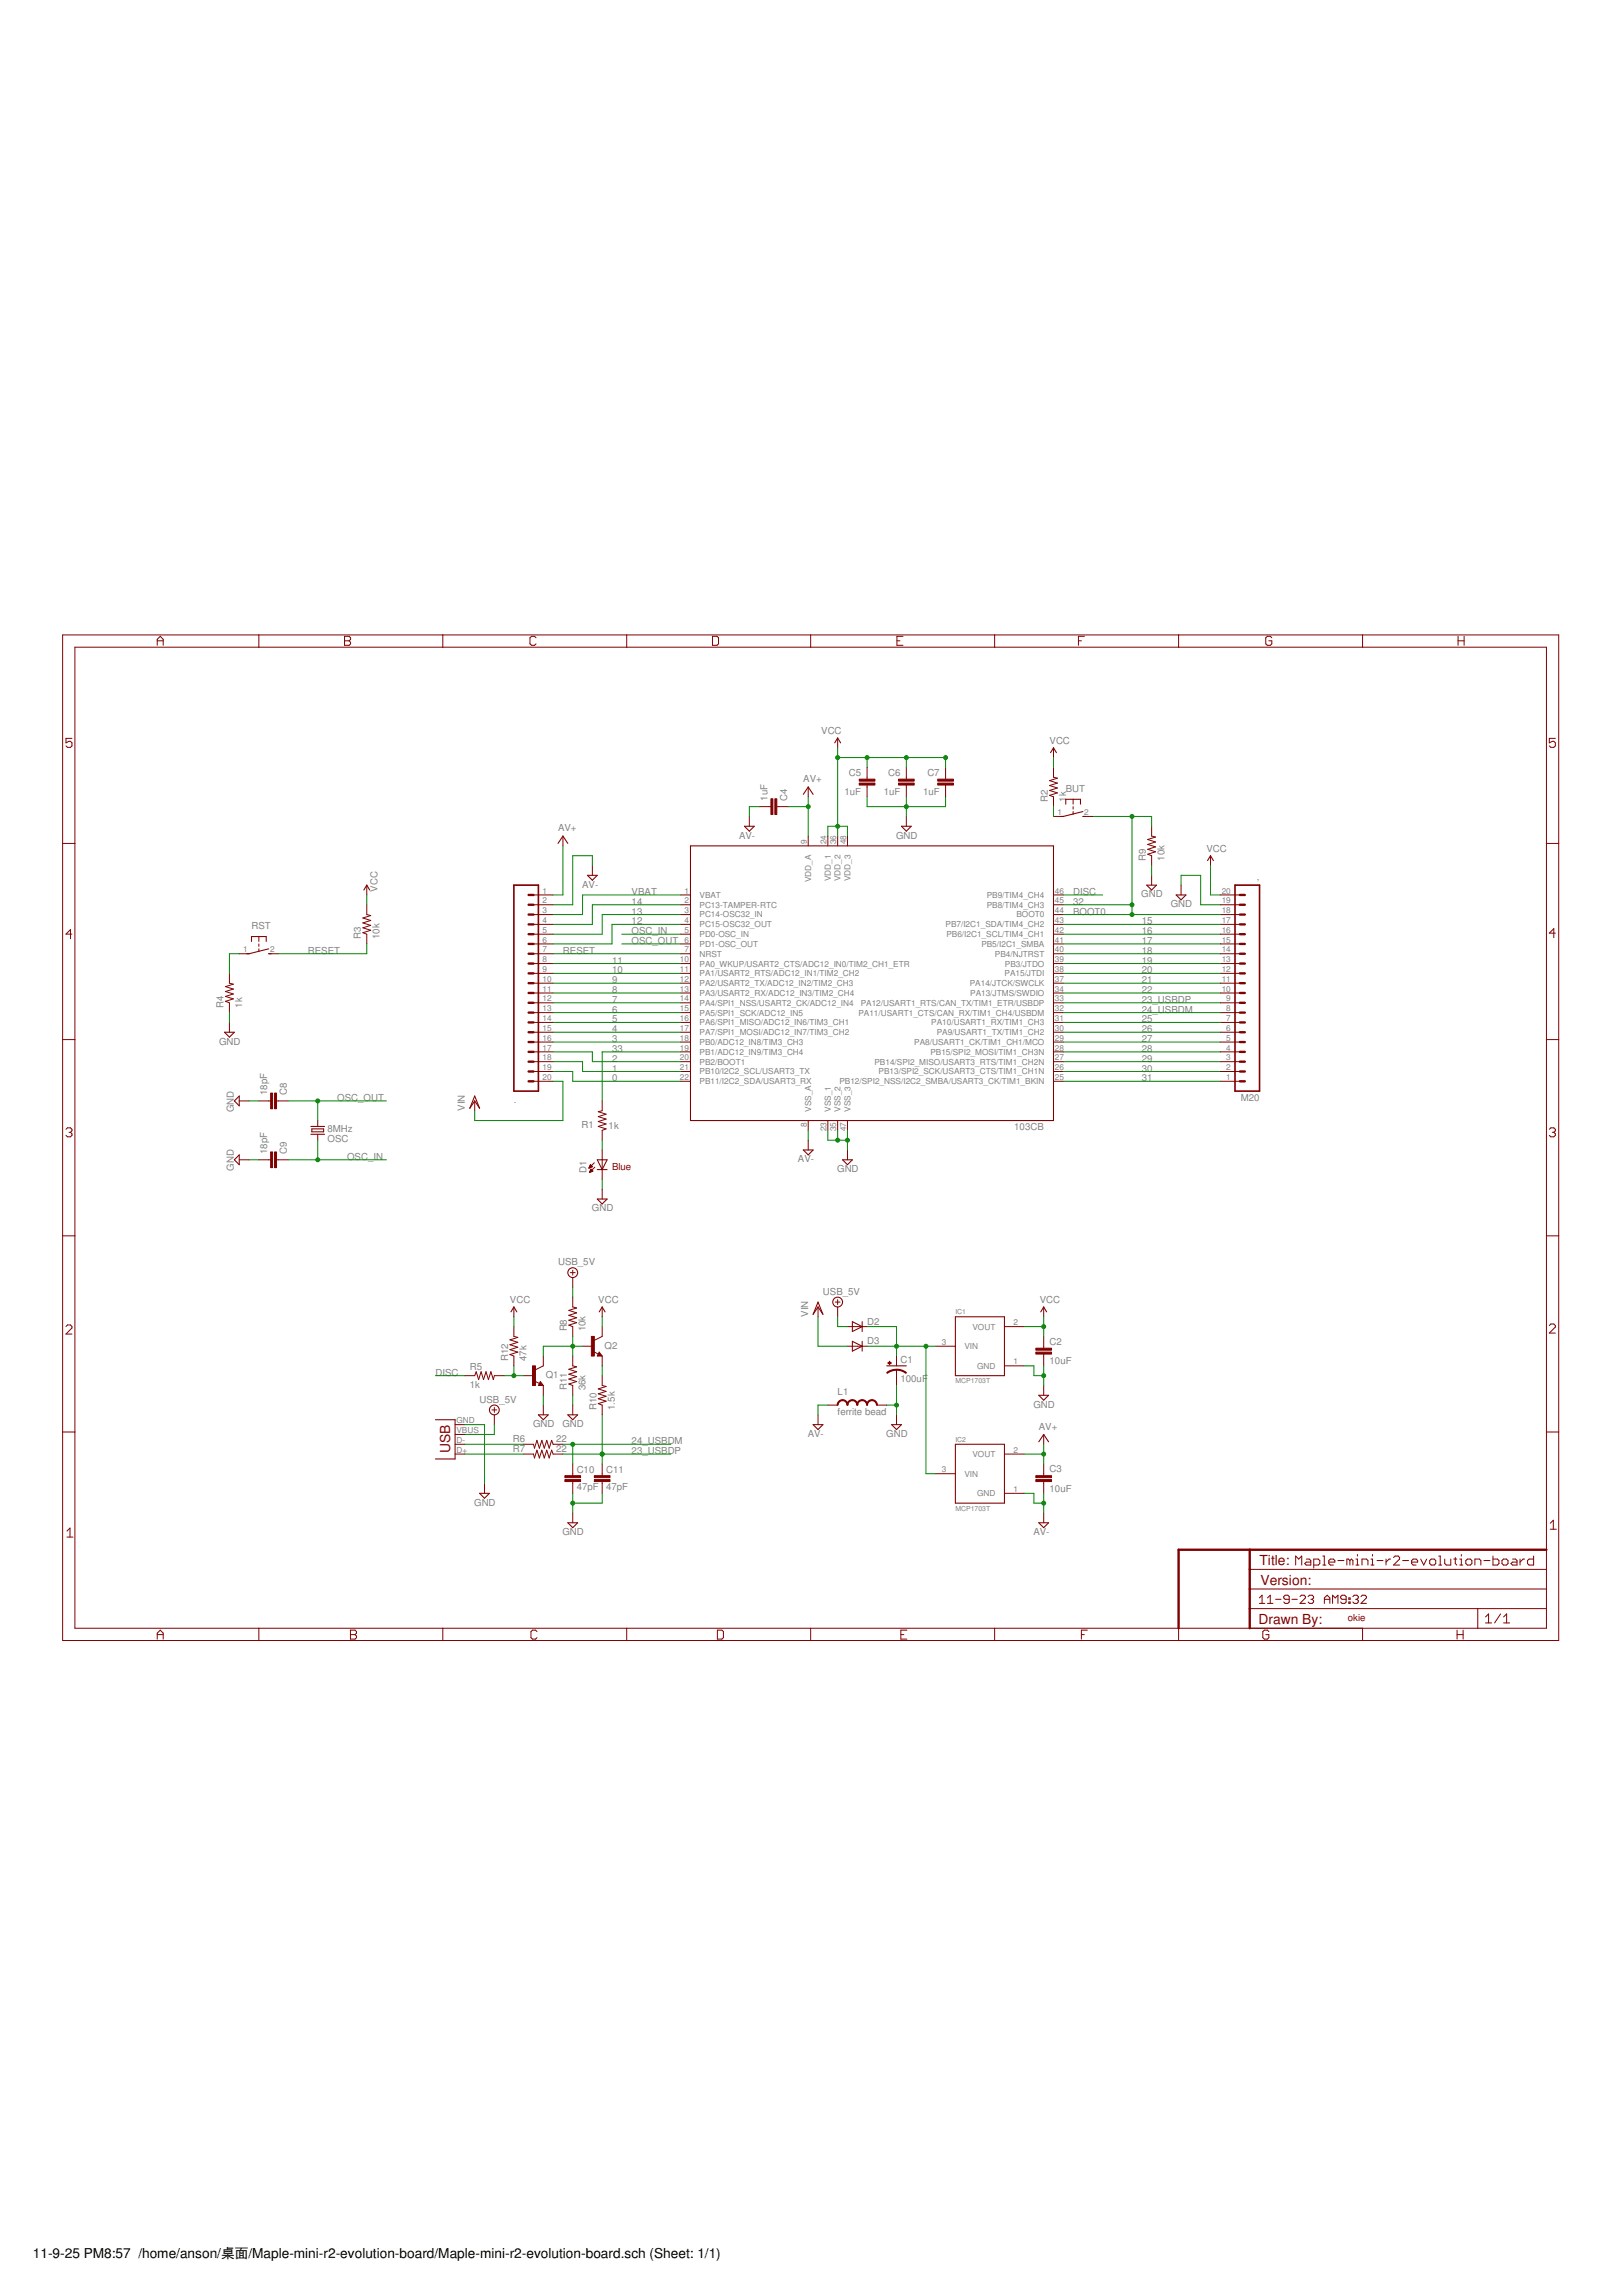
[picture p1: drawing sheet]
<svg xmlns="http://www.w3.org/2000/svg" width="420mm" height="594mm" viewBox="0 0 420 594" stroke-linecap="round" stroke-linejoin="round" font-family="sans-serif">
<defs><g id="words">
<g font-size="3.6" fill="#800000">
<text x="116.5" y="376.2" transform="rotate(-90 116.5 376.2)">USB</text>
<text x="326.1" y="405.1">Title:</text>
<text x="326.3" y="410.2">Version:</text>
<text x="325.8" y="420.3">Drawn By:</text>
</g>
<text font-size="3.5" x="8.5" y="584.6">11-9-25 PM8:57 /home/anson/桌面/Maple-mini-r2-evolution-board/Maple-mini-r2-evolution-board.sch (Sheet: 1/1)</text>
<g font-size="2.5" fill="#808080">
<text x="212.6" y="190">VCC</text>
<text x="271.7" y="192.5">VCC</text>
<text x="208" y="202.5">AV+</text>
<text x="219.7" y="200.8">C5</text>
<text x="229.9" y="200.8">C6</text>
<text x="240.1" y="200.8">C7</text>
<text x="198.7" y="207.3" transform="rotate(-90 198.7 207.3)">1uF</text>
<text x="203.8" y="207.3" transform="rotate(-90 203.8 207.3)">C4</text>
<text x="218.6" y="205.9">1uF</text>
<text x="228.8" y="205.9">1uF</text>
<text x="238.9" y="205.9">1uF</text>
<text x="271.2" y="207.5" transform="rotate(-90 271.2 207.5)">R2</text>
<text x="275.9" y="205">BUT</text>
<text x="276" y="207.5" transform="rotate(-90 276 207.5)">1k</text>
<text x="144.5" y="215.1">AV+</text>
<text x="191.3" y="217.1">AV-</text>
<text x="232" y="217.1">GND</text>
<text x="312.3" y="220.5">VCC</text>
<text x="296.6" y="222.8" transform="rotate(-90 296.6 222.8)">R9</text>
<text x="301.4" y="222.8" transform="rotate(-90 301.4 222.8)">10k</text>
<text x="325.4" y="227.8">,</text>
<text x="97.7" y="230.8" transform="rotate(-90 97.7 230.8)">VCC</text>
<text x="150.7" y="229.8">AV-</text>
<text x="163.5" y="231.7">VBAT</text>
<text x="277.8" y="231.7">DISC</text>
<text x="295.5" y="232.3">GND</text>
<text x="163.5" y="239.3">12</text>
<text x="163.5" y="236.7">13</text>
<text x="163.5" y="234.2">14</text>
<text x="277.8" y="236.7">BOOT0</text>
<text x="277.8" y="234.2">32</text>
<text x="295.6" y="239.3">15</text>
<text x="303.1" y="234.8">GND</text>
<text x="65.1" y="240.5">RST</text>
<text x="93.4" y="243.1" transform="rotate(-90 93.4 243.1)">R3</text>
<text x="98.2" y="243.1" transform="rotate(-90 98.2 243.1)">10k</text>
<text x="163.5" y="241.8">OSC_IN</text>
<text x="163.5" y="244.4">OSC_OUT</text>
<text x="295.6" y="241.8">16</text>
<text x="295.6" y="244.4">17</text>
<text x="79.7" y="246.9">RESET</text>
<text x="145.7" y="246.9">RESET</text>
<text x="158.4" y="252">10</text>
<text x="158.4" y="249.4">11</text>
<text x="295.6" y="246.9">18</text>
<text x="295.6" y="249.4">19</text>
<text x="295.6" y="252">20</text>
<text x="158.4" y="257.1">8</text>
<text x="158.4" y="254.5">9</text>
<text x="295.6" y="254.5">21</text>
<text x="295.6" y="257.1">22</text>
<text x="57.9" y="260.9" transform="rotate(-90 57.9 260.9)">R4</text>
<text x="62.7" y="260.9" transform="rotate(-90 62.7 260.9)">1k</text>
<text x="158.4" y="262.1">6</text>
<text x="158.4" y="259.6">7</text>
<text x="295.6" y="259.6">23_USBDP</text>
<text x="295.6" y="262.1">24_USBDM</text>
<text x="158.4" y="269.7">3</text>
<text x="158.4" y="267.2">4</text>
<text x="158.4" y="264.7">5</text>
<text x="295.6" y="264.7">25</text>
<text x="295.6" y="267.2">26</text>
<text x="295.6" y="269.7">27</text>
<text x="56.7" y="270.4">GND</text>
<text x="158.4" y="272.3">33</text>
<text x="158.4" y="274.8">2</text>
<text x="295.6" y="272.3">28</text>
<text x="295.6" y="274.8">29</text>
<text x="158.4" y="279.9">0</text>
<text x="158.4" y="277.4">1</text>
<text x="295.6" y="277.4">30</text>
<text x="295.6" y="279.9">31</text>
<text x="60.5" y="287.9" transform="rotate(-90 60.5 287.9)">GND</text>
<text x="69.2" y="283.5" transform="rotate(-90 69.2 283.5)">18pF</text>
<text x="74.2" y="283.5" transform="rotate(-90 74.2 283.5)">C8</text>
<text x="87.3" y="285">OSC_OUT</text>
<text x="120.3" y="287.5" transform="rotate(-90 120.3 287.5)">VIN</text>
<text x="133" y="285.5">.</text>
<text x="321.2" y="285">M20</text>
<text x="84.8" y="293.1">8MHz</text>
<text x="150.6" y="292.1">R1</text>
<text x="157.6" y="292.4">1k</text>
<text x="262.6" y="292.6">103CB</text>
<text x="69.2" y="298.7" transform="rotate(-90 69.2 298.7)">18pF</text>
<text x="74.2" y="298.7" transform="rotate(-90 74.2 298.7)">C9</text>
<text x="84.8" y="295.7">OSC</text>
<text x="60.5" y="303.1" transform="rotate(-90 60.5 303.1)">GND</text>
<text x="89.9" y="300.2">OSC_IN</text>
<text x="151.8" y="303.7" transform="rotate(-90 151.8 303.7)">D1</text>
<text x="206.6" y="300.9">AV-</text>
<text x="216.7" y="303.4">GND</text>
<text x="153.2" y="313.6">GND</text>
<text x="144.5" y="327.5">USB_5V</text>
<text x="213" y="335.1">USB_5V</text>
<text x="132" y="337.3">VCC</text>
<text x="154.9" y="337.3">VCC</text>
<text x="209.2" y="340.9" transform="rotate(-90 209.2 340.9)">VIN</text>
<text x="269.2" y="337.3">VCC</text>
<text x="146.8" y="344.7" transform="rotate(-90 146.8 344.7)">R8</text>
<text x="151.6" y="344.7" transform="rotate(-90 151.6 344.7)">10k</text>
<text x="224.5" y="342.9">D2</text>
<text x="224.5" y="348">D3</text>
<text x="131.5" y="352.3" transform="rotate(-90 131.5 352.3)">R12</text>
<text x="136.3" y="352.3" transform="rotate(-90 136.3 352.3)">47k</text>
<text x="156.5" y="349.1">Q2</text>
<text x="233.1" y="352.9">C1</text>
<text x="271.7" y="353.2">10uF</text>
<text x="271.7" y="348.1">C2</text>
<text x="112.7" y="356.1">DISC</text>
<text x="121.6" y="359.4">1k</text>
<text x="121.6" y="354.6">R5</text>
<text x="141.3" y="356.7">Q1</text>
<text x="146.8" y="359.9" transform="rotate(-90 146.8 359.9)">R11</text>
<text x="151.6" y="359.9" transform="rotate(-90 151.6 359.9)">36k</text>
<text x="233.1" y="357.7">100uF</text>
<text x="124.2" y="363.1">USB_5V</text>
<text x="154.4" y="365" transform="rotate(-90 154.4 365)">R10</text>
<text x="159.2" y="365" transform="rotate(-90 159.2 365)">1.5k</text>
<text x="216.9" y="361.2">L1</text>
<text x="267.5" y="364.3">GND</text>
<text x="138" y="369.4">GND</text>
<text x="145.6" y="369.4">GND</text>
<text x="209.1" y="372">AV-</text>
<text x="216.9" y="366.2">ferrite bead</text>
<text x="229.4" y="372">GND</text>
<text x="268.9" y="370.1">AV+</text>
<text x="132.8" y="373.4">R6</text>
<text x="132.8" y="375.9">R7</text>
<text x="144" y="373.4">22</text>
<text x="144" y="375.9">22</text>
<text x="163.5" y="376.4">23_USBDP</text>
<text x="163.5" y="373.9">24_USBDM</text>
<text x="149.3" y="381.4">C10</text>
<text x="156.9" y="381.4">C11</text>
<text x="271.7" y="381.1">C3</text>
<text x="122.8" y="389.7">GND</text>
<text x="149.3" y="385.7">47pF</text>
<text x="156.9" y="385.7">47pF</text>
<text x="271.7" y="386.2">10uF</text>
<text x="145.6" y="397.4">GND</text>
<text x="267.5" y="397.4">AV-</text>
</g>
<g font-size="2.5" fill="#800000">
<text x="158.4" y="302.8">Blue</text>
<text x="348.9" y="419.6">okie</text>
</g>
<g font-size="2.1" fill="#808080">
<text x="273.7" y="211">1</text>
<text x="280.7" y="211">2</text>
<text x="208.9" y="218.6" transform="rotate(-90 208.9 218.6)">9</text>
<text x="214" y="218.6" transform="rotate(-90 214 218.6)">24</text>
<text x="216.5" y="218.6" transform="rotate(-90 216.5 218.6)">36</text>
<text x="219" y="218.6" transform="rotate(-90 219 218.6)">48</text>
<text x="140.5" y="231.3">1</text>
<text x="140.5" y="233.8">2</text>
<text x="177.2" y="231.3">1</text>
<text x="177.2" y="233.8">2</text>
<text x="181.1" y="232.4">VBAT</text>
<text x="210" y="228.4" transform="rotate(-90 210 228.4)">VDD_A</text>
<text x="215.1" y="228.2" transform="rotate(-90 215.1 228.2)">VDD_1</text>
<text x="217.6" y="228.2" transform="rotate(-90 217.6 228.2)">VDD_2</text>
<text x="220.2" y="228.2" transform="rotate(-90 220.2 228.2)">VDD_3</text>
<text x="255.4" y="232.4">PB9/TIM4_CH4</text>
<text x="273.1" y="231.3">46</text>
<text x="273.1" y="233.8">45</text>
<text x="316.3" y="233.8">19</text>
<text x="316.3" y="231.3">20</text>
<text x="140.5" y="236.4">3</text>
<text x="140.5" y="238.9">4</text>
<text x="177.2" y="236.4">3</text>
<text x="177.2" y="238.9">4</text>
<text x="181.1" y="235">PC13-TAMPER-RTC</text>
<text x="181.1" y="237.5">PC14-OSC32_IN</text>
<text x="255.4" y="235">PB8/TIM4_CH3</text>
<text x="263.1" y="237.5">BOOT0</text>
<text x="273.1" y="238.9">43</text>
<text x="273.1" y="236.4">44</text>
<text x="316.3" y="238.9">17</text>
<text x="316.3" y="236.4">18</text>
<text x="140.5" y="241.5">5</text>
<text x="140.5" y="244">6</text>
<text x="177.2" y="244">6</text>
<text x="177.2" y="241.5">5</text>
<text x="181.1" y="245.1">PD1-OSC_OUT</text>
<text x="181.1" y="240">PC15-OSC32_OUT</text>
<text x="181.1" y="242.6">PD0-OSC_IN</text>
<text x="244.8" y="240">PB7/I2C1_SDA/TIM4_CH2</text>
<text x="245" y="242.6">PB6/I2C1_SCL/TIM4_CH1</text>
<text x="254" y="245.1">PB5/I2C1_SMBA</text>
<text x="273.1" y="244">41</text>
<text x="273.1" y="241.5">42</text>
<text x="316.3" y="244">15</text>
<text x="316.3" y="241.5">16</text>
<text x="62.9" y="246.5">1</text>
<text x="69.9" y="246.5">2</text>
<text x="140.5" y="246.5">7</text>
<text x="140.5" y="249.1">8</text>
<text x="140.5" y="251.6">9</text>
<text x="176" y="251.6">11</text>
<text x="176" y="249.1">10</text>
<text x="177.2" y="246.5">7</text>
<text x="181.1" y="250.2">PA0_WKUP/USART2_CTS/ADC12_IN0/TIM2_CH1_ETR</text>
<text x="181.1" y="247.7">NRST</text>
<text x="257.6" y="247.7">PB4/NJTRST</text>
<text x="260.2" y="250.2">PB3/JTDO</text>
<text x="273.1" y="246.5">40</text>
<text x="273.1" y="251.6">38</text>
<text x="273.1" y="249.1">39</text>
<text x="316.3" y="251.6">12</text>
<text x="316.3" y="249.1">13</text>
<text x="316.3" y="246.5">14</text>
<text x="140.5" y="254.2">10</text>
<text x="140.5" y="256.7">11</text>
<text x="176" y="254.2">12</text>
<text x="176" y="256.7">13</text>
<text x="181.1" y="252.7">PA1/USART2_RTS/ADC12_IN1/TIM2_CH2</text>
<text x="181.1" y="255.3">PA2/USART2_TX/ADC12_IN2/TIM2_CH3</text>
<text x="181.1" y="257.8">PA3/USART2_RX/ADC12_IN3/TIM2_CH4</text>
<text x="251.1" y="255.3">PA14/JTCK/SWCLK</text>
<text x="251.2" y="257.8">PA13/JTMS/SWDIO</text>
<text x="260.1" y="252.7">PA15/JTDI</text>
<text x="273.1" y="256.7">34</text>
<text x="273.1" y="254.2">37</text>
<text x="316.3" y="256.7">10</text>
<text x="316.3" y="254.2">11</text>
<text x="140.5" y="259.2">12</text>
<text x="140.5" y="261.8">13</text>
<text x="176" y="259.2">14</text>
<text x="176" y="261.8">15</text>
<text x="181.1" y="260.4">PA4/SPI1_NSS/USART2_CK/ADC12_IN4</text>
<text x="181.1" y="262.9">PA5/SPI1_SCK/ADC12_IN5</text>
<text x="222.2" y="262.9">PA11/USART1_CTS/CAN_RX/TIM1_CH4/USBDM</text>
<text x="222.8" y="260.4">PA12/USART1_RTS/CAN_TX/TIM1_ETR/USBDP</text>
<text x="273.1" y="261.8">32</text>
<text x="273.1" y="259.2">33</text>
<text x="317.5" y="261.8">8</text>
<text x="317.5" y="259.2">9</text>
<text x="140.5" y="264.3">14</text>
<text x="140.5" y="266.9">15</text>
<text x="140.5" y="269.4">16</text>
<text x="176" y="264.3">16</text>
<text x="176" y="266.9">17</text>
<text x="176" y="269.4">18</text>
<text x="181.1" y="265.4">PA6/SPI1_MISO/ADC12_IN6/TIM3_CH1</text>
<text x="181.1" y="268">PA7/SPI1_MOSI/ADC12_IN7/TIM3_CH2</text>
<text x="241.1" y="265.4">PA10/USART1_RX/TIM1_CH3</text>
<text x="242.5" y="268">PA9/USART1_TX/TIM1_CH2</text>
<text x="273.1" y="269.4">29</text>
<text x="273.1" y="264.3">31</text>
<text x="273.1" y="266.9">30</text>
<text x="317.5" y="269.4">5</text>
<text x="317.5" y="266.9">6</text>
<text x="317.5" y="264.3">7</text>
<text x="140.5" y="271.9">17</text>
<text x="140.5" y="274.5">18</text>
<text x="176" y="271.9">19</text>
<text x="176" y="274.5">20</text>
<text x="181.1" y="273">PB1/ADC12_IN9/TIM3_CH4</text>
<text x="181.1" y="275.6">PB2/BOOT1</text>
<text x="181.1" y="270.5">PB0/ADC12_IN8/TIM3_CH3</text>
<text x="226.4" y="275.6">PB14/SPI2_MISO/USART3_RTS/TIM1_CH2N</text>
<text x="236.7" y="270.5">PA8/USART1_CK/TIM1_CH1/MCO</text>
<text x="240.9" y="273">PB15/SPI2_MOSI/TIM1_CH3N</text>
<text x="273.1" y="271.9">28</text>
<text x="273.1" y="274.5">27</text>
<text x="317.5" y="274.5">3</text>
<text x="317.5" y="271.9">4</text>
<text x="140.5" y="277">19</text>
<text x="140.5" y="279.5">20</text>
<text x="176" y="277">21</text>
<text x="176" y="279.5">22</text>
<text x="181.1" y="278.1">PB10/I2C2_SCL/USART3_TX</text>
<text x="181.1" y="280.7">PB11/I2C2_SDA/USART3_RX</text>
<text x="217.3" y="280.7">PB12/SPI2_NSS/I2C2_SMBA/USART3_CK/TIM1_BKIN</text>
<text x="227.5" y="278.1">PB13/SPI2_SCK/USART3_CTS/TIM1_CH1N</text>
<text x="273.1" y="277">26</text>
<text x="273.1" y="279.5">25</text>
<text x="317.5" y="279.5">1</text>
<text x="317.5" y="277">2</text>
<text x="210" y="287.7" transform="rotate(-90 210 287.7)">VSS_A</text>
<text x="215.1" y="287.7" transform="rotate(-90 215.1 287.7)">VSS_1</text>
<text x="217.6" y="287.7" transform="rotate(-90 217.6 287.7)">VSS_2</text>
<text x="220.2" y="287.7" transform="rotate(-90 220.2 287.7)">VSS_3</text>
<text x="208.9" y="291.6" transform="rotate(-90 208.9 291.6)">8</text>
<text x="214" y="292.8" transform="rotate(-90 214 292.8)">23</text>
<text x="216.5" y="292.8" transform="rotate(-90 216.5 292.8)">35</text>
<text x="219" y="292.8" transform="rotate(-90 219 292.8)">47</text>
<text x="251.7" y="344.2">VOUT</text>
<text x="262.4" y="343">2</text>
<text x="243.8" y="348.1">3</text>
<text x="249.7" y="349.2">VIN</text>
<text x="262.4" y="353.2">1</text>
<text x="252.9" y="354.3">GND</text>
<text x="118.2" y="371">VBUS</text>
<text x="118.2" y="368.4">GND</text>
<text x="118.2" y="376.1">D+</text>
<text x="118.2" y="373.5">D-</text>
<text x="251.7" y="377.2">VOUT</text>
<text x="262.4" y="376.1">2</text>
<text x="243.8" y="381.1">3</text>
<text x="249.7" y="382.2">VIN</text>
<text x="252.9" y="387.3">GND</text>
<text x="262.4" y="386.2">1</text>
</g>
<g font-size="1.8" fill="#808080">
<text x="247.3" y="340.2">IC1</text>
<text x="247.3" y="358">MCP1703T</text>
<text x="247.3" y="373.2">IC2</text>
<text x="247.3" y="391">MCP1703T</text>
</g>
</g></defs>
<g fill="#800000" stroke="#800000" stroke-width=".26">
<path d="M148.3 384v2.6z"/>
<path d="M148.3 378.9v2.6z"/>
<path d="M148.3 383.5v.5z"/>
<path d="M148.3 381.5v.5z"/>
<path d="M155.9 384v2.6z"/>
<path d="M155.9 378.9v2.6z"/>
<path d="M155.9 383.5v.5z"/>
<path d="M155.9 381.5v.5z"/>
<path d="M155.9 302.8v2.5z"/>
<path d="M155.9 297.7v2.5z"/>
<path d="M155.9 300.2v2.6z"/>
<path d="M153.9 301l-1.4 1.4z"/>
<path d="M152.6 303.5l1.4-1.4z"/>
<path d="M152.8 301.5l-.3 .9z"/>
<path d="M152.8 301.5l.5 .5z"/>
<path d="M152.5 302.4l.8-.4z"/>
<path d="M152.5 302.3h.2z"/>
<path d="M152.6 302.1h.4z"/>
<path d="M152.6 302h.7z"/>
<path d="M152.7 301.9h.6z"/>
<path d="M152.7 301.8h.5z"/>
<path d="M152.8 301.7h.2z"/>
<path d="M153 302.6l-.4 .9z"/>
<path d="M153 302.6l.5 .5z"/>
<path d="M152.6 303.5l.9-.4z"/>
<path d="M152.7 303.4h.3z"/>
<path d="M152.7 303.2h.6z"/>
<path d="M152.8 303.1h.7z"/>
<path d="M152.8 303h.5z"/>
<path d="M152.9 302.9h.3z"/>
<path d="M152.9 302.8h.2z"/>
<path d="M155.9 285v2.5z"/>
<path d="M155.9 292.6v2.5z"/>
<path d="M155.9 292.6l1-.4z"/>
<path d="M154.9 291.6l2 .6z"/>
<path d="M154.9 291.6l2-.6z"/>
<path d="M154.9 290.3l2 .7z"/>
<path d="M154.9 290.3l2-.6z"/>
<path d="M154.9 289l2 .7z"/>
<path d="M154.9 289l2-.6z"/>
<path d="M154.9 287.8l2 .6z"/>
<path d="M154.9 287.8l1-.3z"/>
<path d="M135.6 373.9h2.5z"/>
<path d="M143.2 373.9h2.5z"/>
<path d="M142.8 372.8l.4 1.1z"/>
<path d="M142.8 372.8l-.6 2.1z"/>
<path d="M141.5 372.8l.7 2.1z"/>
<path d="M141.5 372.8l-.6 2.1z"/>
<path d="M140.3 372.8l.6 2.1z"/>
<path d="M140.3 372.8l-.7 2.1z"/>
<path d="M139 372.8l.6 2.1z"/>
<path d="M139 372.8l-.6 2.1z"/>
<path d="M138.1 373.9l.3 1z"/>
<path d="M135.6 376.4h2.5z"/>
<path d="M143.2 376.4h2.5z"/>
<path d="M142.8 375.4l.4 1z"/>
<path d="M142.8 375.4l-.6 2z"/>
<path d="M141.5 375.4l.7 2z"/>
<path d="M141.5 375.4l-.6 2z"/>
<path d="M140.3 375.4l.6 2z"/>
<path d="M140.3 375.4l-.7 2z"/>
<path d="M139 375.4l.6 2z"/>
<path d="M139 375.4l-.6 2z"/>
<path d="M138.1 376.4l.3 1z"/>
<path d="M117.8 376.4h2.6z"/>
<path d="M117.8 373.9h2.6z"/>
<path d="M117.8 371.3h2.6z"/>
<path d="M117.8 368.8h2.6z"/>
<path d="M150.8 348.5h2.5z"/>
<path d="M155.9 351v2.6z"/>
<path d="M155.9 343.4v2.5z"/>
<path d="M153.9 347l2-1.1z"/>
<path d="M155.1 350l.8 1z"/>
<path d="M154.6 351h1.3z"/>
<path d="M155.1 350l-.5 1z"/>
<path d="M153.7 349.9l1.2 .6z"/>
<path d="M135.6 356.1h2.5z"/>
<path d="M140.7 358.6v2.6z"/>
<path d="M140.7 351v2.6z"/>
<path d="M138.6 354.6l2.1-1z"/>
<path d="M139.9 357.6l.8 1z"/>
<path d="M139.4 358.6h1.3z"/>
<path d="M139.9 357.6l-.5 1z"/>
<path d="M138.4 357.5l1.3 .6z"/>
<path d="M155.9 338.3v2.6z"/>
<path d="M133 338.3v2.6z"/>
<path d="M155.9 356.1v2.5z"/>
<path d="M155.9 363.7v2.5z"/>
<path d="M154.9 363.3l1 .4z"/>
<path d="M154.9 363.3l2-.6z"/>
<path d="M154.9 362.1l2 .6z"/>
<path d="M154.9 362.1l2-.7z"/>
<path d="M154.9 360.8l2 .6z"/>
<path d="M154.9 360.8l2-.6z"/>
<path d="M154.9 359.5l2 .7z"/>
<path d="M154.9 359.5l2-.6z"/>
<path d="M155.9 358.6l1 .3z"/>
<path d="M148.3 351v2.6z"/>
<path d="M148.3 358.6v2.6z"/>
<path d="M147.3 358.3l1 .3z"/>
<path d="M147.3 358.3l2-.7z"/>
<path d="M147.3 357l2 .6z"/>
<path d="M147.3 357l2-.6z"/>
<path d="M147.3 355.7l2 .7z"/>
<path d="M147.3 355.7l2-.6z"/>
<path d="M147.3 354.5l2 .6z"/>
<path d="M147.3 354.5l2-.7z"/>
<path d="M148.3 353.6l1 .2z"/>
<path d="M148.3 335.8v2.5z"/>
<path d="M148.3 343.4v2.5z"/>
<path d="M147.3 343l1 .4z"/>
<path d="M147.3 343l2-.6z"/>
<path d="M147.3 341.8l2 .6z"/>
<path d="M147.3 341.8l2-.7z"/>
<path d="M147.3 340.5l2 .6z"/>
<path d="M147.3 340.5l2-.7z"/>
<path d="M147.3 339.2l2 .6z"/>
<path d="M147.3 339.2l2-.6z"/>
<path d="M148.3 338.3l1 .3z"/>
<path d="M133 343.4v2.5z"/>
<path d="M133 351v2.6z"/>
<path d="M132 350.6l1 .4z"/>
<path d="M132 350.6l2-.6z"/>
<path d="M132 349.4l2 .6z"/>
<path d="M132 349.4l2-.7z"/>
<path d="M132 348.1l2 .6z"/>
<path d="M132 348.1l2-.6z"/>
<path d="M132 346.8l2 .7z"/>
<path d="M132 346.8l2-.6z"/>
<path d="M133 345.9l1 .3z"/>
<path d="M128 356.1h2.5z"/>
<path d="M120.4 356.1h2.5z"/>
<path d="M123.3 355.1l-.4 1z"/>
<path d="M123.3 355.1l.6 2z"/>
<path d="M124.5 355.1l-.6 2z"/>
<path d="M124.5 355.1l.7 2z"/>
<path d="M125.8 355.1l-.6 2z"/>
<path d="M125.8 355.1l.6 2z"/>
<path d="M127.1 355.1l-.7 2z"/>
<path d="M127.1 355.1l.6 2z"/>
<path d="M128 356.1l-.3 1z"/>
<path d="M216.8 191v2.6z"/>
<path d="M95 229.1v2.6z"/>
<path d="M272.7 193.6v2.5z"/>
<path d="M148.3 330.7v2.5z"/>
<path d="M147.6 329.4h1.3z"/>
<path d="M148.3 328.8v1.3z"/>
<path d="M128 366.2v2.6z"/>
<path d="M127.3 365h1.3z"/>
<path d="M128 364.3v1.3z"/>
<path d="M242.2 348.5h5.1z"/>
<path d="M260 343.4h5.1z"/>
<path d="M260 353.6h5.1z"/>
<path d="M270.2 338.3v2.6z"/>
<path d="M216.8 338.3v2.6z"/>
<path d="M216.2 337.1h1.3z"/>
<path d="M216.8 336.4v1.3z"/>
<path d="M270.2 345.9v2.6z"/>
<path d="M270.2 351v2.6z"/>
<path d="M270.2 348.5v.5z"/>
<path d="M270.2 350.5v.5z"/>
<path d="M201.6 208.8h2.5z"/>
<path d="M196.5 208.8h2.6z"/>
<path d="M201.1 208.8h.5z"/>
<path d="M199.1 208.8h.5z"/>
<path d="M244.8 198.6v2.6z"/>
<path d="M244.8 203.7v2.6z"/>
<path d="M244.8 201.2v.5z"/>
<path d="M244.8 203.2v.5z"/>
<path d="M234.6 198.6v2.6z"/>
<path d="M234.6 203.7v2.6z"/>
<path d="M234.6 201.2v.5z"/>
<path d="M234.6 203.2v.5z"/>
<path d="M224.5 198.6v2.6z"/>
<path d="M224.5 203.7v2.6z"/>
<path d="M224.5 201.2v.5z"/>
<path d="M224.5 203.2v.5z"/>
<path d="M242.2 381.5h5.1z"/>
<path d="M260 376.4h5.1z"/>
<path d="M260 386.6h5.1z"/>
<path d="M270.2 378.9v2.6z"/>
<path d="M270.2 384v2.6z"/>
<path d="M270.2 381.5v.5z"/>
<path d="M270.2 383.5v.5z"/>
<path d="M270.2 371.3v2.6z"/>
<path d="M72.1 300.2h2.5z"/>
<path d="M67 300.2h2.6z"/>
<path d="M71.6 300.2h.5z"/>
<path d="M69.6 300.2h.5z"/>
<path d="M72.1 285h2.5z"/>
<path d="M67 285h2.6z"/>
<path d="M71.6 285h.5z"/>
<path d="M69.6 285h.5z"/>
<path d="M211.8 366.2v2.6z"/>
<path d="M270.2 391.6v2.6z"/>
<path d="M270.2 358.6v2.6z"/>
<path d="M59.4 264.7v2.5z"/>
<path d="M61.9 300.2h2.6z"/>
<path d="M61.9 285h2.6z"/>
<path d="M148.3 391.6v2.6z"/>
<path d="M125.4 384v2.6z"/>
<path d="M140.7 363.7v2.5z"/>
<path d="M148.3 363.7v2.5z"/>
<path d="M234.6 211.3v2.6z"/>
<path d="M194 211.3v2.6z"/>
<path d="M209.2 203.7v2.6z"/>
<path d="M272.7 244.3h2.6z"/>
<path d="M272.7 246.9h2.6z"/>
<path d="M272.7 239.3h2.6z"/>
<path d="M176.2 272.3h2.5z"/>
<path d="M272.7 269.7h2.6z"/>
<path d="M176.2 264.7h2.5z"/>
<path d="M176.2 274.8h2.5z"/>
<path d="M272.7 231.7h2.6z"/>
<path d="M214.3 290.1v2.5z"/>
<path d="M176.2 231.7h2.5z"/>
<path d="M176.2 277.4h2.5z"/>
<path d="M272.7 241.8h2.6z"/>
<path d="M176.2 267.2h2.5z"/>
<path d="M176.2 252h2.5z"/>
<path d="M176.2 254.5h2.5z"/>
<path d="M272.7 262.1h2.6z"/>
<path d="M176.2 257h2.5z"/>
<path d="M272.7 252h2.6z"/>
<path d="M216.8 290.1v2.5z"/>
<path d="M214.3 216.4v2.6z"/>
<path d="M272.7 259.6h2.6z"/>
<path d="M272.7 257h2.6z"/>
<path d="M176.2 259.6h2.5z"/>
<path d="M176.2 269.7h2.5z"/>
<path d="M272.7 264.7h2.6z"/>
<path d="M209.2 216.4v2.6z"/>
<path d="M176.2 249.4h2.5z"/>
<path d="M216.8 216.4v2.6z"/>
<path d="M219.4 290.1v2.5z"/>
<path d="M272.7 234.2h2.6z"/>
<path d="M272.7 267.2h2.6z"/>
<path d="M176.2 244.3h2.5z"/>
<path d="M272.7 272.3h2.6z"/>
<path d="M176.2 279.9h2.5z"/>
<path d="M272.7 249.4h2.6z"/>
<path d="M272.7 274.8h2.6z"/>
<path d="M272.7 277.4h2.6z"/>
<path d="M272.7 279.9h2.6z"/>
<path d="M176.2 262.1h2.5z"/>
<path d="M176.2 234.2h2.5z"/>
<path d="M272.7 254.5h2.6z"/>
<path d="M219.4 216.4v2.6z"/>
<path d="M209.2 290.1v2.5z"/>
<path d="M176.2 236.7h2.5z"/>
<path d="M176.2 239.3h2.5z"/>
<path d="M176.2 246.9h2.5z"/>
<path d="M272.7 236.7h2.6z"/>
<path d="M176.2 241.8h2.5z"/>
<path d="M138.1 231.7h5.1z"/>
<path d="M138.1 234.2h5.1z"/>
<path d="M138.1 236.7h5.1z"/>
<path d="M138.1 239.3h5.1z"/>
<path d="M138.1 241.8h5.1z"/>
<path d="M138.1 244.3h5.1z"/>
<path d="M138.1 246.9h5.1z"/>
<path d="M138.1 249.4h5.1z"/>
<path d="M138.1 252h5.1z"/>
<path d="M138.1 254.5h5.1z"/>
<path d="M138.1 257h5.1z"/>
<path d="M138.1 259.6h5.1z"/>
<path d="M138.1 262.1h5.1z"/>
<path d="M138.1 264.7h5.1z"/>
<path d="M138.1 267.2h5.1z"/>
<path d="M138.1 269.7h5.1z"/>
<path d="M138.1 272.3h5.1z"/>
<path d="M138.1 274.8h5.1z"/>
<path d="M138.1 277.4h5.1z"/>
<path d="M138.1 279.9h5.1z"/>
<path d="M315.9 279.9h5.1z"/>
<path d="M315.9 277.4h5.1z"/>
<path d="M315.9 274.8h5.1z"/>
<path d="M315.9 272.3h5.1z"/>
<path d="M315.9 269.7h5.1z"/>
<path d="M315.9 267.2h5.1z"/>
<path d="M315.9 264.7h5.1z"/>
<path d="M315.9 262.1h5.1z"/>
<path d="M315.9 259.6h5.1z"/>
<path d="M315.9 257h5.1z"/>
<path d="M315.9 254.5h5.1z"/>
<path d="M315.9 252h5.1z"/>
<path d="M315.9 249.4h5.1z"/>
<path d="M315.9 246.9h5.1z"/>
<path d="M315.9 244.3h5.1z"/>
<path d="M315.9 241.8h5.1z"/>
<path d="M315.9 239.3h5.1z"/>
<path d="M315.9 236.7h5.1z"/>
<path d="M315.9 234.2h5.1z"/>
<path d="M315.9 231.7h5.1z"/>
<path d="M219.4 297.7v2.5z"/>
<path d="M209.2 295.1v2.6z"/>
<path d="M313.4 221.5v2.5z"/>
<path d="M305.7 229.1v2.6z"/>
<path d="M145.7 216.4v2.6z"/>
<path d="M153.3 224v2.6z"/>
<path d="M232.1 366.2v2.6z"/>
<path d="M16.2 424.7h50.8z"/>
<path d="M67 424.7h47.6z"/>
<path d="M114.6 424.7h47.6z"/>
<path d="M162.2 424.7h47.7z"/>
<path d="M209.9 424.7h47.6z"/>
<path d="M257.5 424.7h47.6z"/>
<path d="M305.1 424.7h47.6z"/>
<path d="M352.7 424.7h50.8z"/>
<path d="M403.5 370.7v54z"/>
<path d="M403.5 319.9v50.8z"/>
<path d="M403.5 269.1v50.8z"/>
<path d="M403.5 218.3v50.8z"/>
<path d="M403.5 164.4v53.9z"/>
<path d="M114.6 164.4h47.6z"/>
<path d="M67 164.4h47.6z"/>
<path d="M16.2 164.4h50.8z"/>
<path d="M16.2 164.4v53.9z"/>
<path d="M16.2 218.3v50.8z"/>
<path d="M16.2 269.1v50.8z"/>
<path d="M16.2 319.9v50.8z"/>
<path d="M16.2 370.7v54z"/>
<path d="M19.4 421.5h47.6z"/>
<path d="M67 421.5h47.6z"/>
<path d="M114.6 421.5h47.6z"/>
<path d="M162.2 421.5h47.7z"/>
<path d="M209.9 421.5h47.6z"/>
<path d="M257.5 421.5h47.6z"/>
<path d="M305.1 421.5h18.4z"/>
<path d="M323.5 421.5h29.2z"/>
<path d="M323.5 421.5h59.1z"/>
<path d="M382.6 421.5h17.7z"/>
<path d="M400.3 416.4v5.1z"/>
<path d="M400.3 411.3v5.1z"/>
<path d="M400.3 406.2v5.1z"/>
<path d="M400.3 401.2v5z"/>
<path d="M400.3 370.7v30.5z"/>
<path d="M400.3 319.9v50.8z"/>
<path d="M400.3 269.1v50.8z"/>
<path d="M400.3 218.3v50.8z"/>
<path d="M400.3 167.5v50.8z"/>
<path d="M352.7 167.5h47.6z"/>
<path d="M305.1 167.5h47.6z"/>
<path d="M257.5 167.5h47.6z"/>
<path d="M209.9 167.5h47.6z"/>
<path d="M162.2 167.5h47.7z"/>
<path d="M114.6 167.5h47.6z"/>
<path d="M67 167.5h47.6z"/>
<path d="M19.4 167.5h47.6z"/>
<path d="M19.4 167.5v50.8z"/>
<path d="M19.4 218.3v50.8z"/>
<path d="M19.4 269.1v50.8z"/>
<path d="M19.4 319.9v50.8z"/>
<path d="M19.4 370.7v50.8z"/>
<path d="M352.7 164.4h50.8z"/>
<path d="M305.1 164.4h47.6z"/>
<path d="M257.5 164.4h47.6z"/>
<path d="M209.9 164.4h47.6z"/>
<path d="M162.2 164.4h47.7z"/>
<path d="M209.9 164.4v3.1z"/>
<path d="M209.9 421.5v3.2z"/>
<path d="M16.2 319.9h3.2z"/>
<path d="M400.3 269.1h3.2z"/>
<path d="M114.6 164.4v3.1z"/>
<path d="M114.6 421.5v3.2z"/>
<path d="M305.1 164.4v3.1z"/>
<path d="M305.1 421.5v3.2z"/>
<path d="M16.2 370.7h3.2z"/>
<path d="M400.3 319.9h3.2z"/>
<path d="M16.2 269.1h3.2z"/>
<path d="M400.3 218.3h3.2z"/>
<path d="M67 164.4v3.1z"/>
<path d="M16.2 218.3h3.2z"/>
<path d="M400.3 370.7h3.2z"/>
<path d="M162.2 164.4v3.1z"/>
<path d="M257.5 164.4v3.1z"/>
<path d="M352.7 164.4v3.1z"/>
<path d="M352.7 421.5v3.2z"/>
<path d="M257.5 421.5v3.2z"/>
<path d="M162.2 421.5v3.2z"/>
<path d="M67 421.5v3.2z"/>
<path d="M382.6 416.4v5.1z"/>
<path d="M382.6 416.4h17.7z"/>
<path d="M323.5 416.4h59.1z"/>
<path d="M323.5 411.3h76.8z"/>
<path d="M323.5 406.2h76.8z"/>
<path d="M40.7 422.8v1.5z"/>
<path d="M40.7 422.8l.8-.8z"/>
<path d="M41.5 422l.7 .8z"/>
<path d="M42.2 422.8v1.5z"/>
<path d="M40.7 423.1h1.5z"/>
<path d="M90.7 422v2.3z"/>
<path d="M90.7 422h1.2z"/>
<path d="M91.9 422l.4 .4z"/>
<path d="M92.3 422.4v.4z"/>
<path d="M91.9 423.1l.4-.3z"/>
<path d="M91.9 423.1l.4 .4z"/>
<path d="M92.3 423.5v.4z"/>
<path d="M91.9 424.3l.4-.4z"/>
<path d="M90.7 424.3h1.2z"/>
<path d="M90.7 423.1h1.2z"/>
<path d="M138.6 422l.4 .4z"/>
<path d="M137.9 422h.7z"/>
<path d="M137.5 422.4l.4-.4z"/>
<path d="M137.5 422.4v1.5z"/>
<path d="M137.5 423.9l.4 .4z"/>
<path d="M137.9 424.3h.7z"/>
<path d="M138.6 424.3l.4-.4z"/>
<path d="M185.7 422v2.3z"/>
<path d="M185.7 424.3h1.2z"/>
<path d="M186.9 424.3l.4-.4z"/>
<path d="M187.3 422.4v1.5z"/>
<path d="M186.9 422l.4 .4z"/>
<path d="M185.7 422h1.2z"/>
<path d="M233.2 422h1.6z"/>
<path d="M233.2 422v2.3z"/>
<path d="M233.2 424.3h1.6z"/>
<path d="M233.2 423.1h.8z"/>
<path d="M279.9 422v2.3z"/>
<path d="M279.9 422h1.6z"/>
<path d="M279.9 423.1h.8z"/>
<path d="M328.1 422l.4 .4z"/>
<path d="M327.3 422h.8z"/>
<path d="M326.9 422.4l.4-.4z"/>
<path d="M326.9 422.4v1.5z"/>
<path d="M326.9 423.9l.4 .4z"/>
<path d="M327.3 424.3h.8z"/>
<path d="M328.1 424.3l.4-.4z"/>
<path d="M328.5 423.1v.8z"/>
<path d="M327.7 423.1h.8z"/>
<path d="M377.2 422v2.3z"/>
<path d="M377.2 423.1h1.6z"/>
<path d="M378.8 422v2.3z"/>
<path d="M401.3 394.3l.8-.8z"/>
<path d="M402.1 393.5v2.4z"/>
<path d="M401.3 395.9h1.6z"/>
<path d="M401.1 345.1h1.5z"/>
<path d="M401.1 345.1l1.5-1.6z"/>
<path d="M402.6 343.1v.4z"/>
<path d="M402.2 342.7l.4 .4z"/>
<path d="M401.5 342.7h.7z"/>
<path d="M401.5 342.7l-.4 .4z"/>
<path d="M401.1 292.3l.4-.4z"/>
<path d="M401.5 291.9h.7z"/>
<path d="M402.2 291.9l.4 .4z"/>
<path d="M402.6 292.3v.4z"/>
<path d="M402.2 293.1l.4-.4z"/>
<path d="M401.9 293.1h.3z"/>
<path d="M402.2 293.1l.4 .4z"/>
<path d="M402.6 293.5v.4z"/>
<path d="M402.2 294.3l.4-.4z"/>
<path d="M401.5 294.3h.7z"/>
<path d="M401.1 293.9l.4 .4z"/>
<path d="M402.2 240.4v2.3z"/>
<path d="M402.2 240.4l-1.1 1.1z"/>
<path d="M401.1 241.5h1.5z"/>
<path d="M401.1 191.1h1.5z"/>
<path d="M401.1 191.1v1.2z"/>
<path d="M401.1 192.3l.8-.4z"/>
<path d="M401.9 191.9h.3z"/>
<path d="M402.2 191.9l.4 .4z"/>
<path d="M402.6 192.3v.8z"/>
<path d="M402.2 193.5l.4-.4z"/>
<path d="M401.5 193.5h.7z"/>
<path d="M401.1 193.1l.4 .4z"/>
<path d="M377.5 164.7v2.3z"/>
<path d="M377.5 165.9h1.5z"/>
<path d="M379 164.7v2.3z"/>
<path d="M328.9 164.7l.3 .4z"/>
<path d="M328.1 164.7h.8z"/>
<path d="M327.7 165.1l.4-.4z"/>
<path d="M327.7 165.1v1.6z"/>
<path d="M327.7 166.7l.4 .3z"/>
<path d="M328.1 167h.8z"/>
<path d="M328.9 167l.3-.3z"/>
<path d="M329.2 165.9v.8z"/>
<path d="M328.5 165.9h.7z"/>
<path d="M279.2 164.7v2.3z"/>
<path d="M279.2 164.7h1.5z"/>
<path d="M279.2 165.9h.7z"/>
<path d="M232.2 164.7h1.6z"/>
<path d="M232.2 164.7v2.3z"/>
<path d="M232.2 167h1.6z"/>
<path d="M232.2 165.9h.8z"/>
<path d="M184.4 164.7v2.3z"/>
<path d="M184.4 167h1.2z"/>
<path d="M185.6 167l.4-.3z"/>
<path d="M186 165.1v1.6z"/>
<path d="M185.6 164.7l.4 .4z"/>
<path d="M184.4 164.7h1.2z"/>
<path d="M138.4 164.7l.4 .4z"/>
<path d="M137.6 164.7h.8z"/>
<path d="M137.2 165.1l.4-.4z"/>
<path d="M137.2 165.1v1.6z"/>
<path d="M137.2 166.7l.4 .3z"/>
<path d="M137.6 167h.8z"/>
<path d="M138.4 167l.4-.3z"/>
<path d="M89.2 164.7v2.3z"/>
<path d="M89.2 164.7h1.2z"/>
<path d="M90.4 164.7l.4 .4z"/>
<path d="M90.8 165.1v.4z"/>
<path d="M90.8 165.5l-.4 .4z"/>
<path d="M90.4 165.9l.4 .4z"/>
<path d="M90.8 166.3v.4z"/>
<path d="M90.8 166.7l-.4 .3z"/>
<path d="M89.2 167h1.2z"/>
<path d="M89.2 165.9h1.2z"/>
<path d="M40.7 165.5v1.5z"/>
<path d="M40.7 165.5l.8-.8z"/>
<path d="M41.5 164.7l.7 .8z"/>
<path d="M42.2 165.5v1.5z"/>
<path d="M40.7 165.9h1.5z"/>
<path d="M17.1 191.1h1.5z"/>
<path d="M17.1 191.1v1.2z"/>
<path d="M17.1 192.3l.8-.4z"/>
<path d="M17.9 191.9h.3z"/>
<path d="M18.2 191.9l.4 .4z"/>
<path d="M18.6 192.3v.8z"/>
<path d="M18.6 193.1l-.4 .4z"/>
<path d="M17.5 193.5h.7z"/>
<path d="M17.1 193.1l.4 .4z"/>
<path d="M18.2 240.6v2.4z"/>
<path d="M18.2 240.6l-1.1 1.2z"/>
<path d="M17.1 241.8h1.5z"/>
<path d="M17.1 292.3l.4-.4z"/>
<path d="M17.5 291.9h.7z"/>
<path d="M18.2 291.9l.4 .4z"/>
<path d="M18.6 292.3v.4z"/>
<path d="M18.2 293.1l.4-.4z"/>
<path d="M17.9 293.1h.3z"/>
<path d="M18.2 293.1l.4 .4z"/>
<path d="M18.6 293.5v.4z"/>
<path d="M18.2 294.3l.4-.4z"/>
<path d="M17.5 294.3h.7z"/>
<path d="M17.1 293.9l.4 .4z"/>
<path d="M17.1 345.3h1.5z"/>
<path d="M18.6 343.8l-1.5 1.5z"/>
<path d="M18.6 343.4v.4z"/>
<path d="M18.2 343l.4 .4z"/>
<path d="M17.5 343h.7z"/>
<path d="M17.5 343l-.4 .4z"/>
<path d="M17.3 396.3l.8-.7z"/>
<path d="M18.1 395.6v2.3z"/>
<path d="M17.3 397.9h1.6z"/>
<path d="M335.4 402.8v2.3z"/>
<path d="M335.4 402.8l.8 .8z"/>
<path d="M336.2 403.6l.8-.8z"/>
<path d="M337 402.8v2.3z"/>
<path d="M338.2 403.6h.7z"/>
<path d="M338.9 403.6l.4 .4z"/>
<path d="M339.3 404v1.1z"/>
<path d="M338.2 405.1h1.1z"/>
<path d="M337.8 404.7l.4 .4z"/>
<path d="M337.8 404.7l.4-.3z"/>
<path d="M338.2 404.4h1.1z"/>
<path d="M340.1 403.6v2.3z"/>
<path d="M340.1 403.6h1.2z"/>
<path d="M341.3 403.6l.4 .4z"/>
<path d="M341.7 404v.7z"/>
<path d="M341.7 404.7l-.4 .4z"/>
<path d="M340.1 405.1h1.2z"/>
<path d="M342.4 402.8h.4z"/>
<path d="M342.8 402.8v2.3z"/>
<path d="M342.4 405.1h.8z"/>
<path d="M344.4 405.1h.8z"/>
<path d="M344 404.7l.4 .4z"/>
<path d="M344 404v.7z"/>
<path d="M344 404l.4-.4z"/>
<path d="M344.4 403.6h.8z"/>
<path d="M345.2 403.6l.4 .4z"/>
<path d="M345.6 404v.4z"/>
<path d="M344 404.4h1.6z"/>
<path d="M346.3 404h1.6z"/>
<path d="M348.7 403.6v1.5z"/>
<path d="M348.7 403.6h.4z"/>
<path d="M349.1 403.6l.4 .4z"/>
<path d="M349.5 404v1.1z"/>
<path d="M349.5 404l.4-.4z"/>
<path d="M349.9 403.6l.3 .4z"/>
<path d="M350.2 404v1.1z"/>
<path d="M351 403.6h.4z"/>
<path d="M351.4 403.6v1.5z"/>
<path d="M351 405.1h.8z"/>
<path d="M351.4 402.4v.4z"/>
<path d="M352.6 403.6v1.5z"/>
<path d="M352.6 403.6h1.2z"/>
<path d="M353.8 403.6l.3 .4z"/>
<path d="M354.1 404v1.1z"/>
<path d="M354.9 403.6h.4z"/>
<path d="M355.3 403.6v1.5z"/>
<path d="M354.9 405.1h.8z"/>
<path d="M355.3 402.4v.4z"/>
<path d="M356.5 404h1.5z"/>
<path d="M358.8 403.6v1.5z"/>
<path d="M358.8 404.4l.8-.8z"/>
<path d="M359.6 403.6h.4z"/>
<path d="M360.8 405.1h1.5z"/>
<path d="M360.8 405.1l1.5-1.5z"/>
<path d="M362.3 403.2v.4z"/>
<path d="M361.9 402.8l.4 .4z"/>
<path d="M361.2 402.8h.7z"/>
<path d="M360.8 403.2l.4-.4z"/>
<path d="M363.1 404h1.6z"/>
<path d="M365.8 405.1h.8z"/>
<path d="M365.4 404.7l.4 .4z"/>
<path d="M365.4 404v.7z"/>
<path d="M365.4 404l.4-.4z"/>
<path d="M365.8 403.6h.8z"/>
<path d="M366.6 403.6l.4 .4z"/>
<path d="M367 404v.4z"/>
<path d="M365.4 404.4h1.6z"/>
<path d="M367.8 403.6l.8 1.5z"/>
<path d="M369.3 403.6l-.7 1.5z"/>
<path d="M370.5 405.1h.8z"/>
<path d="M371.3 405.1l.4-.4z"/>
<path d="M371.7 404v.7z"/>
<path d="M371.3 403.6l.4 .4z"/>
<path d="M370.5 403.6h.8z"/>
<path d="M370.1 404l.4-.4z"/>
<path d="M370.1 404v.7z"/>
<path d="M370.1 404.7l.4 .4z"/>
<path d="M372.5 402.8h.3z"/>
<path d="M372.8 402.8v2.3z"/>
<path d="M372.5 405.1h.7z"/>
<path d="M374 403.6v1.1z"/>
<path d="M374 404.7l.4 .4z"/>
<path d="M374.4 405.1h1.2z"/>
<path d="M375.6 403.6v1.5z"/>
<path d="M376.7 403.2v1.5z"/>
<path d="M376.7 404.7l.4 .4z"/>
<path d="M376.4 403.6h.7z"/>
<path d="M377.9 403.6h.4z"/>
<path d="M378.3 403.6v1.5z"/>
<path d="M377.9 405.1h.8z"/>
<path d="M378.3 402.4v.4z"/>
<path d="M379.9 405.1h.7z"/>
<path d="M380.6 405.1l.4-.4z"/>
<path d="M381 404v.7z"/>
<path d="M380.6 403.6l.4 .4z"/>
<path d="M379.9 403.6h.7z"/>
<path d="M379.5 404l.4-.4z"/>
<path d="M379.5 404v.7z"/>
<path d="M379.5 404.7l.4 .4z"/>
<path d="M381.8 403.6v1.5z"/>
<path d="M381.8 403.6h1.2z"/>
<path d="M383 403.6l.4 .4z"/>
<path d="M383.4 404v1.1z"/>
<path d="M384.1 404h1.6z"/>
<path d="M386.5 402.8v2.3z"/>
<path d="M386.5 405.1h1.2z"/>
<path d="M387.7 405.1l.3-.4z"/>
<path d="M388 404v.7z"/>
<path d="M387.7 403.6l.3 .4z"/>
<path d="M386.5 403.6h1.2z"/>
<path d="M389.2 405.1h.8z"/>
<path d="M390 405.1l.4-.4z"/>
<path d="M390.4 404v.7z"/>
<path d="M390 403.6l.4 .4z"/>
<path d="M389.2 403.6h.8z"/>
<path d="M389.2 403.6l-.4 .4z"/>
<path d="M388.8 404v.7z"/>
<path d="M388.8 404.7l.4 .4z"/>
<path d="M391.6 403.6h.7z"/>
<path d="M392.3 403.6l.4 .4z"/>
<path d="M392.7 404v1.1z"/>
<path d="M391.6 405.1h1.1z"/>
<path d="M391.2 404.7l.4 .4z"/>
<path d="M391.2 404.7l.4-.3z"/>
<path d="M391.6 404.4h1.1z"/>
<path d="M393.5 403.6v1.5z"/>
<path d="M393.5 404.4l.8-.8z"/>
<path d="M394.3 403.6h.4z"/>
<path d="M397 402.8v2.3z"/>
<path d="M395.8 405.1h1.2z"/>
<path d="M395.5 404.7l.3 .4z"/>
<path d="M395.5 404v.7z"/>
<path d="M395.5 404l.3-.4z"/>
<path d="M395.8 403.6h1.2z"/>
<path d="M326 413.6l.7-.7z"/>
<path d="M326.7 412.9v2.2z"/>
<path d="M326 415.1h1.4z"/>
<path d="M328.1 413.6l.7-.7z"/>
<path d="M328.8 412.9v2.2z"/>
<path d="M328.1 415.1h1.4z"/>
<path d="M330.2 414h1.4z"/>
<path d="M332.3 414.7l.4 .4z"/>
<path d="M332.7 415.1h.7z"/>
<path d="M333.4 415.1l.4-.4z"/>
<path d="M333.8 413.3v1.4z"/>
<path d="M333.4 412.9l.4 .4z"/>
<path d="M332.7 412.9h.7z"/>
<path d="M332.7 412.9l-.4 .4z"/>
<path d="M332.3 413.3v.3z"/>
<path d="M332.3 413.6l.4 .4z"/>
<path d="M332.7 414h1.1z"/>
<path d="M334.4 414h1.4z"/>
<path d="M336.5 415.1h1.4z"/>
<path d="M337.9 413.6l-1.4 1.5z"/>
<path d="M337.9 413.3v.3z"/>
<path d="M337.6 412.9l.3 .4z"/>
<path d="M336.9 412.9h.7z"/>
<path d="M336.9 412.9l-.4 .4z"/>
<path d="M338.6 413.3l.4-.4z"/>
<path d="M339 412.9h.7z"/>
<path d="M339.7 412.9l.4 .4z"/>
<path d="M340.1 413.3v.3z"/>
<path d="M340.1 413.6l-.4 .4z"/>
<path d="M339.4 414h.3z"/>
<path d="M339.7 414l.4 .4z"/>
<path d="M340.1 414.4v.3z"/>
<path d="M340.1 414.7l-.4 .4z"/>
<path d="M339 415.1h.7z"/>
<path d="M338.6 414.7l.4 .4z"/>
<path d="M342.9 413.6v1.5z"/>
<path d="M342.9 413.6l.7-.7z"/>
<path d="M343.6 412.9l.7 .7z"/>
<path d="M344.3 413.6v1.5z"/>
<path d="M342.9 414h1.4z"/>
<path d="M345 412.9v2.2z"/>
<path d="M345 412.9l.7 .7z"/>
<path d="M345.7 413.6l.7-.7z"/>
<path d="M346.4 412.9v2.2z"/>
<path d="M347.1 414.7l.3 .4z"/>
<path d="M347.4 415.1h.7z"/>
<path d="M348.1 415.1l.4-.4z"/>
<path d="M348.5 413.3v1.4z"/>
<path d="M348.1 412.9l.4 .4z"/>
<path d="M347.4 412.9h.7z"/>
<path d="M347.4 412.9l-.3 .4z"/>
<path d="M347.1 413.3v.3z"/>
<path d="M347.1 413.6l.3 .4z"/>
<path d="M347.4 414h1.1z"/>
<path d="M349.2 413.6h.3z"/>
<path d="M349.5 413.6v.4z"/>
<path d="M349.2 414h.3z"/>
<path d="M349.2 413.6v.4z"/>
<path d="M349.2 414.7h.3z"/>
<path d="M349.5 414.7v.4z"/>
<path d="M349.2 415.1h.3z"/>
<path d="M349.2 414.7v.4z"/>
<path d="M350.2 413.3l.4-.4z"/>
<path d="M350.6 412.9h.7z"/>
<path d="M351.3 412.9l.3 .4z"/>
<path d="M351.6 413.3v.3z"/>
<path d="M351.6 413.6l-.3 .4z"/>
<path d="M350.9 414h.4z"/>
<path d="M351.3 414l.3 .4z"/>
<path d="M351.6 414.4v.3z"/>
<path d="M351.6 414.7l-.3 .4z"/>
<path d="M350.6 415.1h.7z"/>
<path d="M350.2 414.7l.4 .4z"/>
<path d="M352.3 415.1h1.4z"/>
<path d="M353.7 413.6l-1.4 1.5z"/>
<path d="M353.7 413.3v.3z"/>
<path d="M353.4 412.9l.3 .4z"/>
<path d="M352.7 412.9h.7z"/>
<path d="M352.7 412.9l-.4 .4z"/>
<path d="M385.4 417.8l-.8 .8z"/>
<path d="M385.4 417.8v2.3z"/>
<path d="M384.6 420.1h1.5z"/>
<path d="M388.5 417.8l-1.6 2.3z"/>
<path d="M389.2 418.6l.8-.8z"/>
<path d="M390 417.8v2.3z"/>
<path d="M389.2 420.1h1.6z"/>
<path d="M272.7 198.6v2.6z"/>
<path d="M272.7 206.3v2.5z"/>
<path d="M271.7 205.9l1 .4z"/>
<path d="M271.7 205.9l2-.7z"/>
<path d="M271.7 204.6l2 .6z"/>
<path d="M271.7 204.6l2-.6z"/>
<path d="M271.7 203.3l2 .7z"/>
<path d="M271.7 203.3l2-.6z"/>
<path d="M271.7 202.1l2 .6z"/>
<path d="M271.7 202.1l2-.7z"/>
<path d="M272.7 201.2l1 .2z"/>
<path d="M298.1 226.6v2.5z"/>
<path d="M298.1 213.9v2.5z"/>
<path d="M298.1 221.5v2.5z"/>
<path d="M297.1 221.1l1 .4z"/>
<path d="M297.1 221.1l2-.6z"/>
<path d="M297.1 219.9l2 .6z"/>
<path d="M297.1 219.9l2-.7z"/>
<path d="M297.1 218.6l2 .6z"/>
<path d="M297.1 218.6l2-.7z"/>
<path d="M297.1 217.3l2 .6z"/>
<path d="M297.1 217.3l2-.6z"/>
<path d="M298.1 216.4l1 .3z"/>
<path d="M95 234.2v2.5z"/>
<path d="M95 241.8v2.5z"/>
<path d="M93.9 241.4l1.1 .4z"/>
<path d="M93.9 241.4l2.1-.6z"/>
<path d="M93.9 240.2l2.1 .6z"/>
<path d="M93.9 240.2l2.1-.7z"/>
<path d="M93.9 238.9l2.1 .6z"/>
<path d="M93.9 238.9l2.1-.6z"/>
<path d="M93.9 237.6l2.1 .7z"/>
<path d="M93.9 237.6l2.1-.6z"/>
<path d="M95 236.7l1 .3z"/>
<path d="M59.4 252v2.5z"/>
<path d="M59.4 259.6v2.5z"/>
<path d="M58.4 259.2l1 .4z"/>
<path d="M58.4 259.2l2-.6z"/>
<path d="M58.4 257.9l2 .7z"/>
<path d="M58.4 257.9l2-.6z"/>
<path d="M58.4 256.7l2 .6z"/>
<path d="M58.4 256.7l2-.7z"/>
<path d="M58.4 255.4l2 .6z"/>
<path d="M58.4 255.4l2-.6z"/>
<path d="M59.4 254.5l1 .3z"/>
<path d="M219.4 343.4h2.5z"/>
<path d="M221.9 343.4h2.6z"/>
<path d="M219.4 348.5h2.5z"/>
<path d="M221.9 348.5h2.6z"/>
<path d="M232.1 354.6v1.5z"/>
<path d="M232.1 351v2.6z"/>
<path d="M232.1 356.1v2.5z"/>
<path d="M214.3 363.7h2.5z"/>
<path d="M227 363.7h2.5z"/>
<path d="M122.9 285v2.5z"/>
<path d="M155.9 307.8v2.6z"/>
<path d="M82.3 293.6v1.5z"/>
<path d="M82.3 290.1v1.5z"/>
<path d="M211.8 338.3v2.6z"/>
<path d="M61.9 246.9h2.6z"/>
<path d="M69.6 246.9h2.5z"/>
<path d="M67 244.3v.7z"/>
<path d="M67 245.6v.6z"/>
<path d="M67 242.4v1.3z"/>
<path d="M272.7 211.3h2.6z"/>
<path d="M280.3 211.3h2.6z"/>
<path d="M277.8 208.8v.6z"/>
<path d="M277.8 210.1v.6z"/>
<path d="M277.8 206.9v1.3z"/>
<path d="M232.1 354.4l1.3 .2 1.2 .7-.1 .2-1.4-.7-1-.1z" fill-rule="evenodd"/>
<path d="M229.5 355.3l1.2-.6 1.4-.2v.2l-1 .1-1.4 .7z" fill-rule="evenodd"/>
<path d="M217.1 362.7l1-.4v.3l-.9 .4-.2 .7h-.3z" fill-rule="evenodd"/>
<path d="M218.1 362.3a1.37 1.37 0 0 1 1.4 1.4h-.2l-.5-.9-.7-.2z" fill-rule="evenodd"/>
<path d="M219.7 362.7l1-.4v.3l-.8 .2-.4 .9h-.2z" fill-rule="evenodd"/>
<path d="M220.7 362.3a1.37 1.37 0 0 1 1.4 1.4h-.3l-.3-.7-.8-.4z" fill-rule="evenodd"/>
<path d="M222.2 362.7l1-.4v.3l-.9 .4-.2 .7h-.3z" fill-rule="evenodd"/>
<path d="M223.2 362.3a1.37 1.37 0 0 1 1.4 1.4h-.3l-.4-.9-.7-.2z" fill-rule="evenodd"/>
<path d="M224.7 362.7l1-.4v.3l-.9 .4-.2 .7h-.3z" fill-rule="evenodd"/>
<path d="M225.7 362.3a1.37 1.37 0 0 1 1.4 1.4h-.2l-.4-.9-.8-.2z" fill-rule="evenodd"/>
</g>
<g fill="#800000" stroke="#800000" stroke-width=".26">
<path d="M146.2 382h4.1v.5h-4.1z"/>
<path d="M146.2 383h4.1v.5h-4.1z"/>
<path d="M153.9 382h4v.5h-4z"/>
<path d="M153.9 383h4v.5h-4z"/>
<path d="M153.1 345.9h.8v5.1h-.8z"/>
<path d="M137.9 353.6h.7v5h-.7z"/>
<path d="M268.2 350h4v.5h-4z"/>
<path d="M268.2 349h4v.5h-4z"/>
<path d="M199.6 206.8h.5v4h-.5z"/>
<path d="M200.6 206.8h.5v4h-.5z"/>
<path d="M242.8 202.7h4v.5h-4z"/>
<path d="M242.8 201.7h4v.5h-4z"/>
<path d="M232.6 202.7h4.1v.5h-4.1z"/>
<path d="M232.6 201.7h4.1v.5h-4.1z"/>
<path d="M222.4 202.7h4.1v.5h-4.1z"/>
<path d="M222.4 201.7h4.1v.5h-4.1z"/>
<path d="M268.2 383h4v.5h-4z"/>
<path d="M268.2 382h4v.5h-4z"/>
<path d="M70.1 298.2h.5v4.1h-.5z"/>
<path d="M71.1 298.2h.5v4.1h-.5z"/>
<path d="M70.1 283h.5v4h-.5z"/>
<path d="M71.1 283h.5v4h-.5z"/>
<path d="M229.8 352.8l.9 .1z"/>
<path d="M230.2 352.4l.2 .9z"/>
</g>
<g fill="#800000" stroke="#800000" stroke-width=".28">
<path d="M157.2 300.2l-1.3 2.6z"/>
<path d="M154.6 300.2l1.3 2.6z"/>
<path d="M155.9 302.8h1.3z"/>
<path d="M154.6 302.8h1.3z"/>
<path d="M155.9 300.2h1.3z"/>
<path d="M154.6 300.2h1.3z"/>
<path d="M112.7 377.7h5.1z"/>
<path d="M117.8 367.5v10.2z"/>
<path d="M112.7 367.5h5.1z"/>
<path d="M154.9 350.9h.7z"/>
<path d="M155.1 350.3l.5 .6z"/>
<path d="M155.1 350.3l-.2 .5z"/>
<path d="M154.9 350.8h.4z"/>
<path d="M155.1 350.5l.2 .3z"/>
<path d="M139.6 358.5h.8z"/>
<path d="M139.9 357.9l.5 .6z"/>
<path d="M139.9 357.9l-.3 .5z"/>
<path d="M139.6 358.4h.4z"/>
<path d="M139.9 358.1l.1 .3z"/>
<path d="M155.9 338.3l.8 1.3z"/>
<path d="M155.9 338.3l-.8 1.3z"/>
<path d="M133 338.3l.8 1.3z"/>
<path d="M133 338.3l-.7 1.3z"/>
<path d="M216.8 191l-.7 1.3z"/>
<path d="M216.8 191l.8 1.3z"/>
<path d="M95 229.1l.7 1.3z"/>
<path d="M95 229.1l-.8 1.3z"/>
<path d="M272.7 193.6l.8 1.2z"/>
<path d="M272.7 193.6l-.7 1.2z"/>
<path d="M247.3 340.9h12.7z"/>
<path d="M260 340.9v15.2z"/>
<path d="M247.3 356.1h12.7z"/>
<path d="M247.3 340.9v15.2z"/>
<path d="M270.2 338.3l.7 1.3z"/>
<path d="M270.2 338.3l-.8 1.3z"/>
<path d="M247.3 373.9h12.7z"/>
<path d="M260 373.9v15.2z"/>
<path d="M247.3 389.1h12.7z"/>
<path d="M247.3 373.9v15.2z"/>
<path d="M270.2 371.3l1.3 1.9z"/>
<path d="M270.2 371.3l-1.3 1.9z"/>
<path d="M210.5 368.8h2.5z"/>
<path d="M213 368.8l-1.2 1.3z"/>
<path d="M210.5 368.8l1.3 1.3z"/>
<path d="M268.9 394.2h2.6z"/>
<path d="M271.5 394.2l-1.3 1.3z"/>
<path d="M268.9 394.2l1.3 1.3z"/>
<path d="M268.9 361.2h2.6z"/>
<path d="M270.2 362.5l1.3-1.3z"/>
<path d="M268.9 361.2l1.3 1.3z"/>
<path d="M58.1 267.2h2.6z"/>
<path d="M60.7 267.2l-1.3 1.3z"/>
<path d="M58.1 267.2l1.3 1.3z"/>
<path d="M61.9 299v2.5z"/>
<path d="M60.7 300.2l1.2 1.3z"/>
<path d="M60.7 300.2l1.2-1.2z"/>
<path d="M61.9 283.7v2.6z"/>
<path d="M60.7 285l1.2 1.3z"/>
<path d="M60.7 285l1.2-1.3z"/>
<path d="M147 394.2h2.5z"/>
<path d="M149.5 394.2l-1.2 1.3z"/>
<path d="M147 394.2l1.3 1.3z"/>
<path d="M124.2 386.6h2.5z"/>
<path d="M125.4 387.8l1.3-1.2z"/>
<path d="M124.2 386.6l1.2 1.2z"/>
<path d="M139.4 366.2h2.5z"/>
<path d="M141.9 366.2l-1.2 1.3z"/>
<path d="M139.4 366.2l1.3 1.3z"/>
<path d="M147 366.2h2.5z"/>
<path d="M149.5 366.2l-1.2 1.3z"/>
<path d="M147 366.2l1.3 1.3z"/>
<path d="M233.4 213.9h2.5z"/>
<path d="M235.9 213.9l-1.3 1.3z"/>
<path d="M233.4 213.9l1.2 1.3z"/>
<path d="M192.7 213.9h2.6z"/>
<path d="M195.3 213.9l-1.3 1.3z"/>
<path d="M192.7 213.9l1.3 1.3z"/>
<path d="M209.2 203.7l1.3 1.9z"/>
<path d="M209.2 203.7l-1.2 1.9z"/>
<path d="M178.7 219v71.1z"/>
<path d="M178.7 290.1h94z"/>
<path d="M272.7 219v71.1z"/>
<path d="M178.7 219h94z"/>
<path d="M218.1 300.2h2.6z"/>
<path d="M219.4 301.5l1.3-1.3z"/>
<path d="M218.1 300.2l1.3 1.3z"/>
<path d="M208 297.7h2.5z"/>
<path d="M210.5 297.7l-1.3 1.3z"/>
<path d="M208 297.7l1.2 1.3z"/>
<path d="M313.4 221.5l.7 1.3z"/>
<path d="M313.4 221.5l-.8 1.3z"/>
<path d="M304.5 231.7h2.5z"/>
<path d="M307 231.7l-1.3 1.2z"/>
<path d="M304.5 231.7l1.2 1.2z"/>
<path d="M145.7 216.4l1.3 1.9z"/>
<path d="M145.7 216.4l-1.2 1.9z"/>
<path d="M152.1 226.6h2.5z"/>
<path d="M154.6 226.6l-1.3 1.3z"/>
<path d="M152.1 226.6l1.2 1.3z"/>
<path d="M230.8 368.8h2.6z"/>
<path d="M233.4 368.8l-1.3 1.3z"/>
<path d="M230.8 368.8l1.3 1.3z"/>
<path d="M296.9 229.1h2.5z"/>
<path d="M299.4 229.1l-1.3 1.3z"/>
<path d="M296.9 229.1l1.2 1.3z"/>
<path d="M220.7 344.7l2.5-1.3z"/>
<path d="M220.7 342.1l2.5 1.3z"/>
<path d="M223.2 342.1v1.3z"/>
<path d="M220.7 342.1v2.6z"/>
<path d="M223.2 343.4v1.3z"/>
<path d="M220.7 349.8l2.5-1.3z"/>
<path d="M220.7 347.2l2.5 1.3z"/>
<path d="M223.2 347.2v1.3z"/>
<path d="M220.7 347.2v2.6z"/>
<path d="M223.2 348.5v1.3z"/>
<path d="M229.5 353.6h5.1z"/>
<path d="M122.9 285l1.3 1.9z"/>
<path d="M122.9 285l-1.3 1.9z"/>
<path d="M122.9 283.7l-1.3 3.2z"/>
<path d="M122.9 283.7l1.3 3.2z"/>
<path d="M154.6 310.4h2.6z"/>
<path d="M157.2 310.4l-1.3 1.3z"/>
<path d="M154.6 310.4l1.3 1.3z"/>
<path d="M80.7 292.2h3.1z"/>
<path d="M83.8 292.2v.8z"/>
<path d="M80.7 293h3.1z"/>
<path d="M80.7 292.2v.8z"/>
<path d="M80.5 293.6h3.5z"/>
<path d="M80.5 291.6h3.5z"/>
<path d="M211.8 338.3l1.2 1.9z"/>
<path d="M211.8 338.3l-1.3 1.9z"/>
<path d="M211.8 337.1l-1.3 3.1z"/>
<path d="M211.8 337.1l1.2 3.1z"/>
<path d="M63.8 246.9h.7z"/>
<path d="M69.6 246.9h.6z"/>
<path d="M64.5 246.9l2.5-.7z"/>
<path d="M68.9 242.4v1.3z"/>
<path d="M65.1 242.4v1.3z"/>
<path d="M67 242.4h1.9z"/>
<path d="M65.1 242.4h1.9z"/>
<path d="M67 246.2l2.6-.6z"/>
<path d="M274.6 211.3h.7z"/>
<path d="M280.3 211.3h.7z"/>
<path d="M275.3 211.3l2.5-.6z"/>
<path d="M279.7 206.9v1.3z"/>
<path d="M275.9 206.9v1.3z"/>
<path d="M277.8 206.9h1.9z"/>
<path d="M275.9 206.9h1.9z"/>
<path d="M277.8 210.7l2.5-.6z"/>
</g>
<g fill="none" stroke="#800000" stroke-width=".28">
<circle cx="148.3" cy="329.4" r="1.27"/>
<circle cx="216.8" cy="337.1" r="1.27"/>
<circle cx="128" cy="365" r="1.27"/>
</g>
<g fill="#800000" stroke="#800000" stroke-width=".42">
<path d="M133 229.1h6.4z"/>
<path d="M133 229.1v53.3z"/>
<path d="M139.4 229.1v53.3z"/>
<path d="M133 282.4h6.4z"/>
<path d="M319.7 282.4h6.4z"/>
<path d="M326.1 229.1v53.3z"/>
<path d="M319.7 229.1v53.3z"/>
<path d="M319.7 229.1h6.4z"/>
</g>
<g fill="#800000" stroke="#800000" stroke-width=".61">
<path d="M136.8 236.7h1.3z"/>
<path d="M136.8 234.2h1.3z"/>
<path d="M136.8 231.7h1.3z"/>
<path d="M136.8 241.8h1.3z"/>
<path d="M136.8 239.3h1.3z"/>
<path d="M136.8 244.3h1.3z"/>
<path d="M136.8 246.9h1.3z"/>
<path d="M136.8 249.4h1.3z"/>
<path d="M136.8 252h1.3z"/>
<path d="M136.8 254.5h1.3z"/>
<path d="M136.8 262.1h1.3z"/>
<path d="M136.8 259.6h1.3z"/>
<path d="M136.8 257h1.3z"/>
<path d="M136.8 267.2h1.3z"/>
<path d="M136.8 264.7h1.3z"/>
<path d="M136.8 269.7h1.3z"/>
<path d="M136.8 272.3h1.3z"/>
<path d="M136.8 274.8h1.3z"/>
<path d="M136.8 277.4h1.3z"/>
<path d="M136.8 279.9h1.3z"/>
<path d="M321 274.8h1.3z"/>
<path d="M321 277.4h1.3z"/>
<path d="M321 279.9h1.3z"/>
<path d="M321 269.7h1.3z"/>
<path d="M321 272.3h1.3z"/>
<path d="M321 267.2h1.3z"/>
<path d="M321 264.7h1.3z"/>
<path d="M321 262.1h1.3z"/>
<path d="M321 259.6h1.3z"/>
<path d="M321 257h1.3z"/>
<path d="M321 249.4h1.3z"/>
<path d="M321 252h1.3z"/>
<path d="M321 254.5h1.3z"/>
<path d="M321 244.3h1.3z"/>
<path d="M321 246.9h1.3z"/>
<path d="M321 241.8h1.3z"/>
<path d="M321 239.3h1.3z"/>
<path d="M321 236.7h1.3z"/>
<path d="M321 234.2h1.3z"/>
<path d="M321 231.7h1.3z"/>
<path d="M305.1 401.2v20.3z"/>
<path d="M305.1 401.2h18.4z"/>
<path d="M323.5 401.2h76.8z"/>
<path d="M323.5 416.4v5.1z"/>
<path d="M323.5 411.3v5.1z"/>
<path d="M323.5 406.2v5.1z"/>
<path d="M323.5 401.2v5z"/>
</g>
<g fill="#008000" stroke="#008000" stroke-width=".26">
<path d="M120.4 373.9h15.2z"/>
<path d="M120.4 376.4h15.2z"/>
<path d="M155.9 340.9v2.5z"/>
<path d="M133 340.9v2.5z"/>
<path d="M216.8 193.6v2.5z"/>
<path d="M234.6 196.1h10.2z"/>
<path d="M224.5 196.1h10.1z"/>
<path d="M216.8 196.1h7.7z"/>
<path d="M244.8 196.1v2.5z"/>
<path d="M234.6 196.1v2.5z"/>
<path d="M224.5 196.1v2.5z"/>
<path d="M214.3 213.9v2.5z"/>
<path d="M214.3 213.9h2.5z"/>
<path d="M216.8 213.9h2.6z"/>
<path d="M219.4 213.9v2.5z"/>
<path d="M216.8 213.9v2.5z"/>
<path d="M216.8 196.1v17.8z"/>
<path d="M270.2 343.4v2.5z"/>
<path d="M270.2 340.9v2.5z"/>
<path d="M265.1 343.4h5.1z"/>
<path d="M95 231.7v2.5z"/>
<path d="M313.4 231.7h2.5z"/>
<path d="M313.4 224v7.7z"/>
<path d="M272.7 196.1v2.5z"/>
<path d="M155.9 353.6v2.5z"/>
<path d="M148.3 348.5h2.5z"/>
<path d="M148.3 345.9v2.6z"/>
<path d="M148.3 348.5v2.5z"/>
<path d="M140.7 348.5v2.5z"/>
<path d="M140.7 348.5h7.6z"/>
<path d="M130.5 356.1h2.5z"/>
<path d="M133 356.1h2.6z"/>
<path d="M133 353.6v2.5z"/>
<path d="M112.7 356.1h7.7z"/>
<path d="M275.3 231.7h10.1z"/>
<path d="M148.3 333.2v2.6z"/>
<path d="M120.4 371.3h7.6z"/>
<path d="M128 368.8v2.5z"/>
<path d="M216.8 340.9v2.5z"/>
<path d="M216.8 343.4h2.6z"/>
<path d="M270.2 376.4v2.5z"/>
<path d="M270.2 373.9v2.5z"/>
<path d="M265.1 376.4h5.1z"/>
<path d="M204.1 208.8h5.1z"/>
<path d="M209.2 206.3v2.5z"/>
<path d="M209.2 208.8v7.6z"/>
<path d="M143.2 231.7h2.5z"/>
<path d="M145.7 219v12.7z"/>
<path d="M270.2 386.6v2.5z"/>
<path d="M265.1 386.6h2.5z"/>
<path d="M267.6 386.6v2.5z"/>
<path d="M267.6 389.1h2.6z"/>
<path d="M270.2 389.1v2.5z"/>
<path d="M194 208.8h2.5z"/>
<path d="M194 208.8v2.5z"/>
<path d="M209.2 292.6v2.5z"/>
<path d="M143.2 234.2h5.1z"/>
<path d="M148.3 221.5v12.7z"/>
<path d="M148.3 221.5h5z"/>
<path d="M153.3 221.5v2.5z"/>
<path d="M211.8 363.7h2.5z"/>
<path d="M211.8 363.7v2.5z"/>
<path d="M270.2 353.6v2.5z"/>
<path d="M270.2 356.1v2.5z"/>
<path d="M265.1 353.6h2.5z"/>
<path d="M267.6 353.6v2.5z"/>
<path d="M267.6 356.1h2.6z"/>
<path d="M64.5 300.2h2.5z"/>
<path d="M64.5 285h2.5z"/>
<path d="M148.3 386.6v2.5z"/>
<path d="M155.9 386.6v2.5z"/>
<path d="M148.3 389.1h7.6z"/>
<path d="M148.3 389.1v2.5z"/>
<path d="M120.4 368.8h5z"/>
<path d="M125.4 368.8v15.2z"/>
<path d="M140.7 361.2v2.5z"/>
<path d="M148.3 361.2v2.5z"/>
<path d="M214.3 292.6v2.5z"/>
<path d="M214.3 295.1h2.5z"/>
<path d="M216.8 295.1h2.6z"/>
<path d="M219.4 292.6v2.5z"/>
<path d="M216.8 292.6v2.5z"/>
<path d="M219.4 295.1v2.6z"/>
<path d="M310.8 234.2h5.1z"/>
<path d="M310.8 226.6v7.6z"/>
<path d="M305.7 226.6h5.1z"/>
<path d="M305.7 226.6v2.5z"/>
<path d="M234.6 208.8h10.2z"/>
<path d="M224.5 208.8h10.1z"/>
<path d="M224.5 206.3v2.5z"/>
<path d="M244.8 206.3v2.5z"/>
<path d="M234.6 206.3v2.5z"/>
<path d="M234.6 208.8v2.5z"/>
<path d="M232.1 358.6v5.1z"/>
<path d="M232.1 363.7v2.5z"/>
<path d="M229.5 363.7h2.6z"/>
<path d="M298.1 224v2.6z"/>
<path d="M59.4 262.1v2.6z"/>
<path d="M155.9 305.3v2.5z"/>
<path d="M161 241.8h15.2z"/>
<path d="M82.3 300.2h17.7z"/>
<path d="M74.6 300.2h7.7z"/>
<path d="M82.3 295.1v5.1z"/>
<path d="M161 244.3h15.2z"/>
<path d="M82.3 285h17.7z"/>
<path d="M74.6 285h7.7z"/>
<path d="M82.3 285v5.1z"/>
<path d="M59.4 246.9h2.5z"/>
<path d="M59.4 246.9v5.1z"/>
<path d="M143.2 246.9h33z"/>
<path d="M72.1 246.9h22.9z"/>
<path d="M95 244.3v2.6z"/>
<path d="M239.7 348.5h2.5z"/>
<path d="M232.1 348.5h7.6z"/>
<path d="M232.1 348.5v2.5z"/>
<path d="M224.5 343.4h7.6z"/>
<path d="M232.1 343.4v5.1z"/>
<path d="M224.5 348.5h7.6z"/>
<path d="M239.7 381.5h2.5z"/>
<path d="M239.7 348.5v33z"/>
<path d="M150.8 231.7h25.4z"/>
<path d="M150.8 231.7v5z"/>
<path d="M143.2 236.7h7.6z"/>
<path d="M155.9 295.1v2.6z"/>
<path d="M275.3 259.6h40.6z"/>
<path d="M155.9 366.2v10.2z"/>
<path d="M155.9 376.4v2.5z"/>
<path d="M145.7 376.4h10.2z"/>
<path d="M155.9 376.4h17.8z"/>
<path d="M211.8 340.9v7.6z"/>
<path d="M211.8 348.5h7.6z"/>
<path d="M122.9 287.5v2.6z"/>
<path d="M122.9 290.1h22.8z"/>
<path d="M145.7 279.9v10.2z"/>
<path d="M143.2 279.9h2.5z"/>
<path d="M155.9 272.3h20.3z"/>
<path d="M155.9 272.3v12.7z"/>
<path d="M148.3 279.9h27.9z"/>
<path d="M148.3 277.4v2.5z"/>
<path d="M143.2 277.4h5.1z"/>
<path d="M150.8 277.4h25.4z"/>
<path d="M150.8 274.8v2.6z"/>
<path d="M143.2 274.8h7.6z"/>
<path d="M153.3 274.8h22.9z"/>
<path d="M153.3 272.3v2.5z"/>
<path d="M143.2 272.3h10.1z"/>
<path d="M143.2 269.7h33z"/>
<path d="M143.2 267.2h33z"/>
<path d="M143.2 264.7h33z"/>
<path d="M143.2 262.1h33z"/>
<path d="M143.2 259.6h33z"/>
<path d="M143.2 257h33z"/>
<path d="M143.2 254.5h33z"/>
<path d="M143.2 252h33z"/>
<path d="M143.2 249.4h33z"/>
<path d="M158.4 239.3h17.8z"/>
<path d="M158.4 239.3v5z"/>
<path d="M143.2 244.3h15.2z"/>
<path d="M155.9 236.7h20.3z"/>
<path d="M155.9 236.7v5.1z"/>
<path d="M143.2 241.8h12.7z"/>
<path d="M153.3 234.2h22.9z"/>
<path d="M153.3 234.2v5.1z"/>
<path d="M143.2 239.3h10.1z"/>
<path d="M275.3 239.3h40.6z"/>
<path d="M275.3 241.8h40.6z"/>
<path d="M275.3 244.3h40.6z"/>
<path d="M275.3 246.9h40.6z"/>
<path d="M275.3 249.4h40.6z"/>
<path d="M275.3 252h40.6z"/>
<path d="M275.3 254.5h40.6z"/>
<path d="M275.3 257h40.6z"/>
<path d="M275.3 262.1h40.6z"/>
<path d="M148.3 373.9v5z"/>
<path d="M145.7 373.9h2.6z"/>
<path d="M148.3 373.9h25.4z"/>
<path d="M275.3 264.7h40.6z"/>
<path d="M275.3 267.2h40.6z"/>
<path d="M275.3 269.7h40.6z"/>
<path d="M275.3 272.3h40.6z"/>
<path d="M275.3 274.8h40.6z"/>
<path d="M275.3 277.4h40.6z"/>
<path d="M275.3 279.9h40.6z"/>
<path d="M293 236.7h22.9z"/>
<path d="M275.3 236.7h17.7z"/>
<path d="M282.9 211.3h10.1z"/>
<path d="M293 211.3v22.9z"/>
<path d="M293 234.2v2.5z"/>
<path d="M293 211.3h5.1z"/>
<path d="M298.1 211.3v2.6z"/>
<path d="M275.3 234.2h17.7z"/>
<path d="M272.7 208.8v2.5z"/>
<circle cx="244.8" cy="196.1" r=".51"/>
<circle cx="234.6" cy="196.1" r=".51"/>
<circle cx="224.5" cy="196.1" r=".51"/>
<circle cx="216.8" cy="196.1" r=".51"/>
<circle cx="216.8" cy="213.9" r=".51"/>
<circle cx="270.2" cy="343.4" r=".51"/>
<circle cx="148.3" cy="348.5" r=".51"/>
<circle cx="133" cy="356.1" r=".51"/>
<circle cx="270.2" cy="376.4" r=".51"/>
<circle cx="209.2" cy="208.8" r=".51"/>
<circle cx="270.2" cy="389.1" r=".51"/>
<circle cx="270.2" cy="356.1" r=".51"/>
<circle cx="148.3" cy="389.1" r=".51"/>
<circle cx="219.4" cy="295.1" r=".51"/>
<circle cx="216.8" cy="295.1" r=".51"/>
<circle cx="234.6" cy="208.8" r=".51"/>
<circle cx="232.1" cy="363.7" r=".51"/>
<circle cx="82.3" cy="300.2" r=".51"/>
<circle cx="82.3" cy="285" r=".51"/>
<circle cx="239.7" cy="348.5" r=".51"/>
<circle cx="232.1" cy="348.5" r=".51"/>
<circle cx="155.9" cy="376.4" r=".51"/>
<circle cx="148.3" cy="373.9" r=".51"/>
<circle cx="293" cy="236.7" r=".51"/>
<circle cx="293" cy="211.3" r=".51"/>
<circle cx="293" cy="234.2" r=".51"/>
</g>
<use href="#words"/>
</svg>
